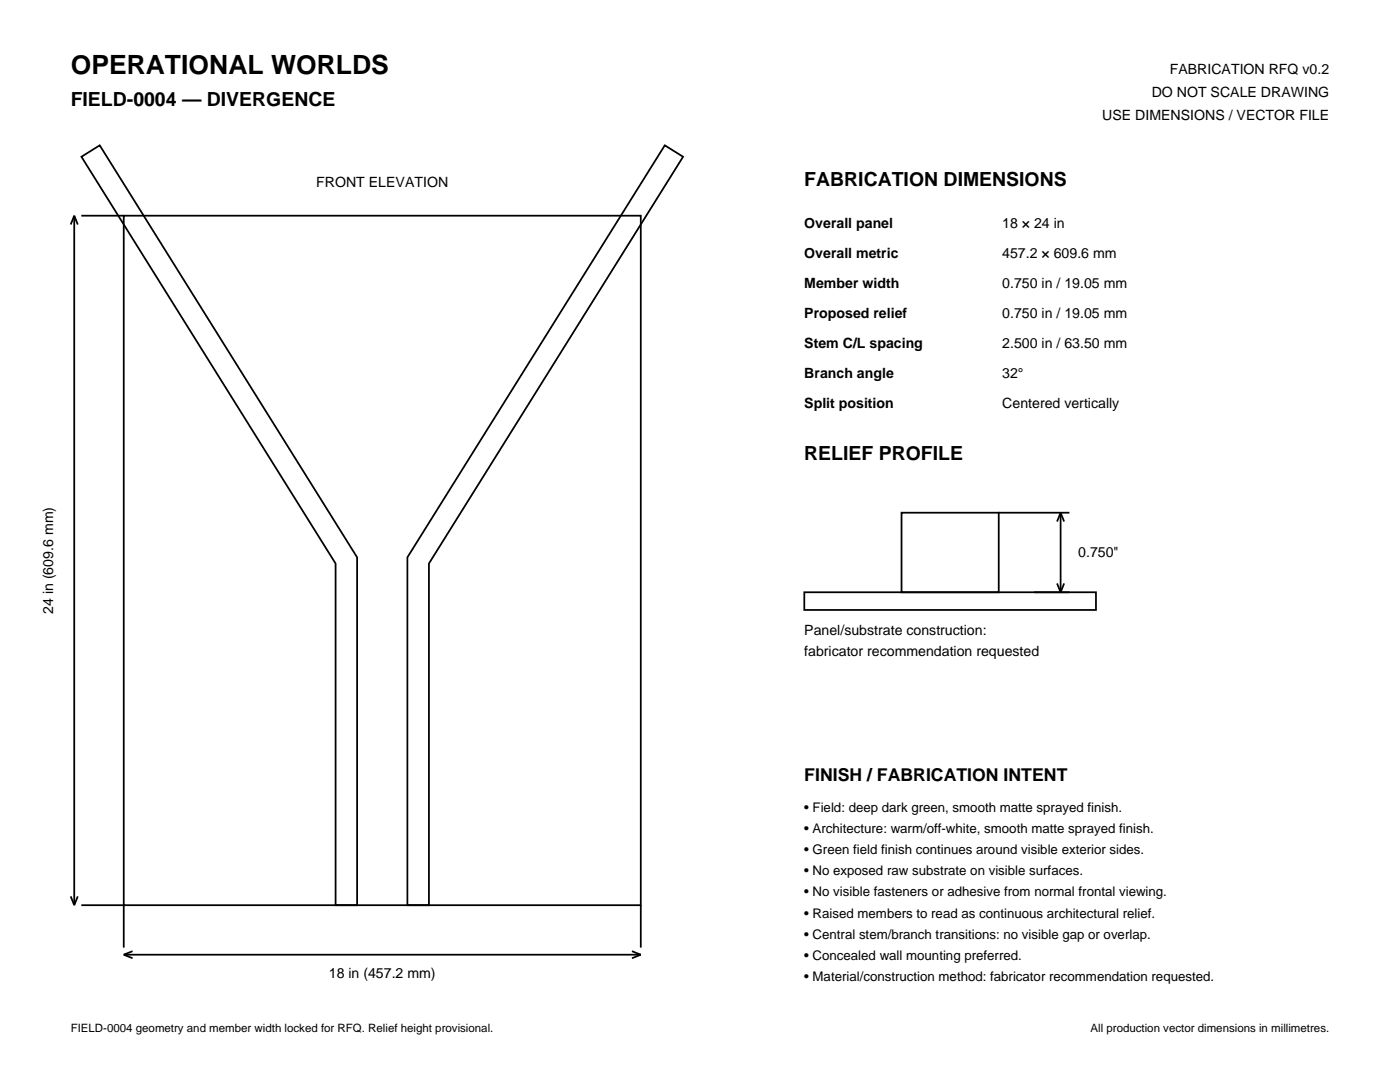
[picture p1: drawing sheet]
<svg xmlns="http://www.w3.org/2000/svg" width="279mm" height="216mm" viewBox="0 0 279 216" stroke-linecap="round" stroke-linejoin="round" font-family="sans-serif">
<defs><g id="words">
<text font-size="5.3" x="14.1" y="14.8">OPERATIONAL WORLDS</text>
<g font-size="3.9">
<text x="14.1" y="21.2">FIELD-0004 — DIVERGENCE</text>
<text x="160.5" y="37">FABRICATION DIMENSIONS</text>
<text x="160.5" y="91.7">RELIEF PROFILE</text>
</g>
<text font-size="3.5" x="160.5" y="155.9">FINISH / FABRICATION INTENT</text>
<g font-size="2.8">
<text x="233.5" y="14.8">FABRICATION RFQ v0.2</text>
<text x="220" y="24">USE DIMENSIONS / VECTOR FILE</text>
<text x="229.9" y="19.4">DO NOT SCALE DRAWING</text>
<text x="63.1" y="37.4">FRONT ELEVATION</text>
<text x="160.5" y="45.5">Overall panel</text>
<text x="200" y="45.5">18 × 24 in</text>
<text x="160.5" y="51.5">Overall metric</text>
<text x="200" y="51.5">457.2 × 609.6 mm</text>
<text x="160.5" y="57.5">Member width</text>
<text x="200" y="57.5">0.750 in / 19.05 mm</text>
<text x="160.5" y="63.5">Proposed relief</text>
<text x="200" y="63.5">0.750 in / 19.05 mm</text>
<text x="160.5" y="69.5">Stem C/L spacing</text>
<text x="200" y="69.5">2.500 in / 63.50 mm</text>
<text x="160.5" y="75.5">Branch angle</text>
<text x="200" y="75.5">32°</text>
<text x="160.5" y="81.5">Split position</text>
<text x="200" y="81.5">Centered vertically</text>
<text x="215.2" y="111.1">0.750&quot;</text>
<text x="10.6" y="122.5" transform="rotate(-90 10.6 122.5)">24 in (609.6 mm)</text>
<text x="160.5" y="126.6">Panel/substrate construction:</text>
<text x="160.5" y="130.9">fabricator recommendation requested</text>
<text x="65.6" y="195.1">18 in (457.2 mm)</text>
</g>
<g font-size="2.6">
<text x="160.5" y="161.9">• Field: deep dark green, smooth matte sprayed finish.</text>
<text x="160.5" y="166.2">• Architecture: warm/off-white, smooth matte sprayed finish.</text>
<text x="160.5" y="170.4">• Green field finish continues around visible exterior sides.</text>
<text x="160.5" y="174.6">• No exposed raw substrate on visible surfaces.</text>
<text x="160.5" y="178.9">• No visible fasteners or adhesive from normal frontal viewing.</text>
<text x="160.5" y="183.1">• Raised members to read as continuous architectural relief.</text>
<text x="160.5" y="187.3">• Central stem/branch transitions: no visible gap or overlap.</text>
<text x="160.5" y="191.6">• Concealed wall mounting preferred.</text>
<text x="160.5" y="195.8">• Material/construction method: fabricator recommendation requested.</text>
</g>
<g font-size="2.3">
<text x="14.1" y="206">FIELD-0004 geometry and member width locked for RFQ. Relief height provisional.</text>
<text x="217.6" y="206">All production vector dimensions in millimetres.</text>
</g>
</g></defs>
<g fill="none" stroke="#000" stroke-width=".35">
<path d="M16.3 31.3l3.6-2.3 51.4 82.2v69.4h-4.3v-68.2zM132.7 29l3.6 2.3-50.7 81.1v68.2h-4.3v-69.4zM14.8 43v137.6M14.8 43l.7 1.8M14.8 43l-.7 1.8M16.2 43h8.5M24.7 43h103.2v137.6h-103.2zM160.5 118.2h58.2v3.5h-58.2zM179.9 102.3h19.4v15.9h-19.4zM199.3 102.3h14.1M206.4 118.2h7M211 116.4l.7 1.8"/>
<path d="M211.7 102.3v15.9M211.7 102.3l.7 1.8M211.7 102.3l-.7 1.8M212.4 116.4l-.7 1.8M14.1 178.9l.7 1.7M15.5 178.9l-.7 1.7M16.2 180.6h8.5v8.5M24.7 190.5h103.2M24.7 190.5l1.8 .7M26.5 189.8l-1.8 .7M126.1 189.8l1.8 .7M127.9 180.6v8.5"/>
<path d="M127.9 190.5l-1.8 .7"/>
</g>
<use href="#words"/>
</svg>
